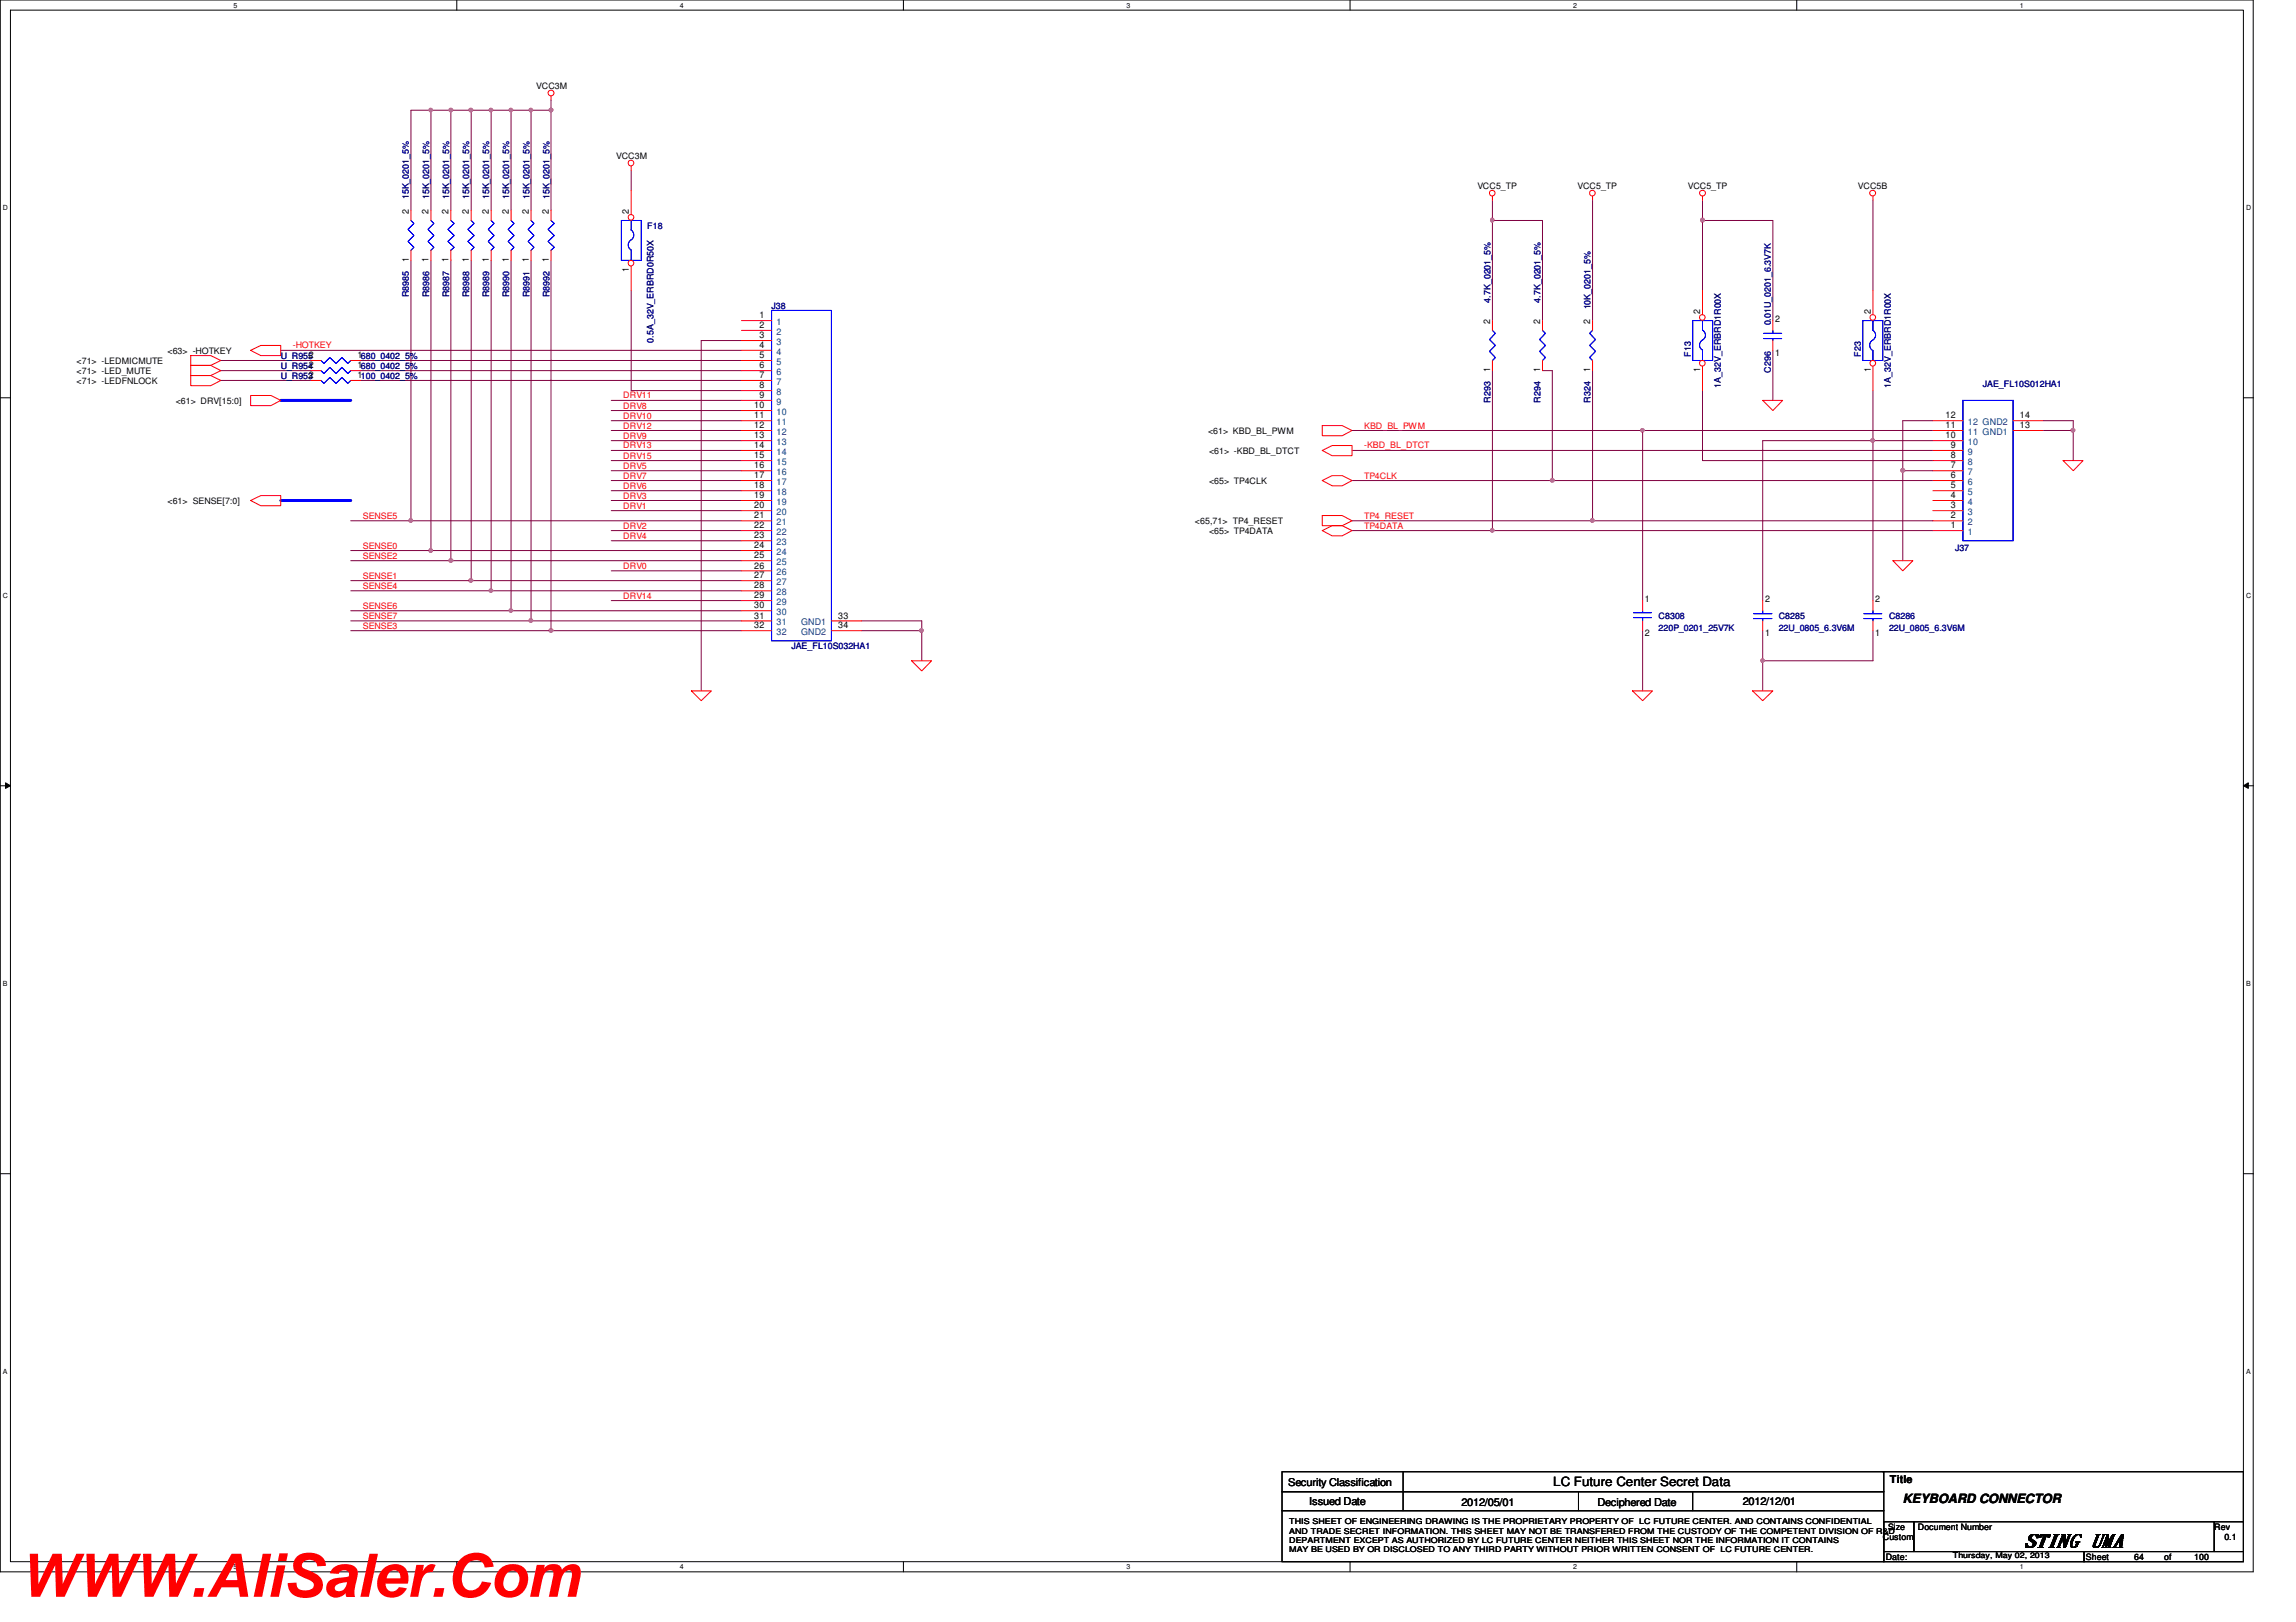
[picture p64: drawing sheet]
<svg xmlns="http://www.w3.org/2000/svg" width="297mm" height="210mm" viewBox="0 0 297 210" stroke-linecap="round" stroke-linejoin="round" font-family="sans-serif">
<defs><g id="words">
<text font-size="7.8" fill="#f00" x="2.5" y="206.6">WWW.AliSaler.Com</text>
<text font-size="2.4" x="261.8" y="200.2">STING UMA</text>
<g font-size="1.7">
<text x="201" y="192.3">LC Future Center Secret Data</text>
<text x="246.2" y="194.5">KEYBOARD CONNECTOR</text>
</g>
<g font-size="1.4">
<text x="244.5" y="191.9">Title</text>
<text x="166.7" y="192.3">Security Classification</text>
<text x="169.4" y="194.7">Issued Date</text>
<text x="189.1" y="194.9">2012/05/01</text>
<text x="206.7" y="194.9">Deciphered Date</text>
<text x="225.5" y="194.7">2012/12/01</text>
</g>
<g font-size="1.2">
<text x="52.9" y="27.6" transform="rotate(-90 52.9 27.6)">2</text>
<text x="55.5" y="27.6" transform="rotate(-90 55.5 27.6)">2</text>
<text x="58" y="27.6" transform="rotate(-90 58 27.6)">2</text>
<text x="60.7" y="27.6" transform="rotate(-90 60.7 27.6)">2</text>
<text x="63.2" y="27.6" transform="rotate(-90 63.2 27.6)">2</text>
<text x="65.8" y="27.6" transform="rotate(-90 65.8 27.6)">2</text>
<text x="68.4" y="27.6" transform="rotate(-90 68.4 27.6)">2</text>
<text x="71" y="27.6" transform="rotate(-90 71 27.6)">2</text>
<text x="81.4" y="27.6" transform="rotate(-90 81.4 27.6)">2</text>
<text x="52.9" y="33.9" transform="rotate(-90 52.9 33.9)">1</text>
<text x="55.5" y="33.9" transform="rotate(-90 55.5 33.9)">1</text>
<text x="58" y="33.9" transform="rotate(-90 58 33.9)">1</text>
<text x="60.7" y="33.9" transform="rotate(-90 60.7 33.9)">1</text>
<text x="63.2" y="33.9" transform="rotate(-90 63.2 33.9)">1</text>
<text x="65.8" y="33.9" transform="rotate(-90 65.8 33.9)">1</text>
<text x="68.4" y="33.9" transform="rotate(-90 68.4 33.9)">1</text>
<text x="71" y="33.9" transform="rotate(-90 71 33.9)">1</text>
<text x="81.4" y="35.2" transform="rotate(-90 81.4 35.2)">1</text>
<text x="98.3" y="41.2">1</text>
<text x="192.8" y="41.9" transform="rotate(-90 192.8 41.9)">2</text>
<text x="199.3" y="41.9" transform="rotate(-90 199.3 41.9)">2</text>
<text x="205.7" y="41.9" transform="rotate(-90 205.7 41.9)">2</text>
<text x="220" y="40.6" transform="rotate(-90 220 40.6)">2</text>
<text x="229.7" y="41.6">2</text>
<text x="242" y="40.6" transform="rotate(-90 242 40.6)">2</text>
<text x="40" y="46.4">2</text>
<text x="40" y="47.7">2</text>
<text x="46.3" y="46.4">1680_0402_5%</text>
<text x="46.3" y="47.7">1680_0402_5%</text>
<text x="98.3" y="42.5">2</text>
<text x="98.3" y="43.8">3</text>
<text x="98.3" y="45">4</text>
<text x="98.3" y="46.4">5</text>
<text x="98.3" y="47.7">6</text>
<text x="229.7" y="46.1">1</text>
<text x="40" y="48.9">2</text>
<text x="46.3" y="48.9">1100_0402_5%</text>
<text x="97.6" y="52.8">10</text>
<text x="98.3" y="48.9">7</text>
<text x="98.3" y="50.2">8</text>
<text x="98.3" y="51.5">9</text>
<text x="192.8" y="48.2" transform="rotate(-90 192.8 48.2)">1</text>
<text x="199.3" y="48.2" transform="rotate(-90 199.3 48.2)">1</text>
<text x="205.7" y="48.2" transform="rotate(-90 205.7 48.2)">1</text>
<text x="220" y="48.2" transform="rotate(-90 220 48.2)">1</text>
<text x="242" y="48.2" transform="rotate(-90 242 48.2)">1</text>
<text x="97.6" y="54.1">11</text>
<text x="97.6" y="55.4">12</text>
<text x="97.6" y="56.7">13</text>
<text x="97.6" y="58">14</text>
<text x="97.6" y="59.3">15</text>
<text x="251.7" y="56.7">10</text>
<text x="251.7" y="55.4">11</text>
<text x="251.7" y="54.1">12</text>
<text x="252.4" y="59.3">8</text>
<text x="252.4" y="58">9</text>
<text x="261.3" y="55.4">13</text>
<text x="261.3" y="54.1">14</text>
<text x="97.6" y="60.6">16</text>
<text x="97.6" y="61.9">17</text>
<text x="97.6" y="63.2">18</text>
<text x="97.6" y="64.5">19</text>
<text x="97.6" y="65.8">20</text>
<text x="252.4" y="64.5">4</text>
<text x="252.4" y="63.2">5</text>
<text x="252.4" y="65.8">3</text>
<text x="252.4" y="60.6">7</text>
<text x="252.4" y="61.9">6</text>
<text x="97.6" y="67.1">21</text>
<text x="97.6" y="68.4">22</text>
<text x="97.6" y="69.7">23</text>
<text x="97.6" y="71">24</text>
<text x="252.4" y="68.4">1</text>
<text x="252.4" y="67.1">2</text>
<text x="97.6" y="72.3">25</text>
<text x="97.6" y="73.6">26</text>
<text x="97.6" y="74.8">27</text>
<text x="97.6" y="76.2">28</text>
<text x="97.6" y="77.4">29</text>
<text x="212.8" y="77.9">1</text>
<text x="228.3" y="77.9">2</text>
<text x="242.6" y="77.9">2</text>
<text x="97.6" y="78.7">30</text>
<text x="97.6" y="80.1">31</text>
<text x="97.6" y="81.3">32</text>
<text x="108.5" y="80.1">33</text>
<text x="108.5" y="81.3">34</text>
<text x="212.8" y="82.3">2</text>
<text x="228.3" y="82.3">1</text>
<text x="242.6" y="82.3">1</text>
</g>
<g font-size="1.2" fill="#004080">
<text x="100.5" y="42">1</text>
<text x="100.5" y="43.3">2</text>
<text x="100.5" y="44.6">3</text>
<text x="100.5" y="45.9">4</text>
<text x="100.5" y="47.2">5</text>
<text x="100.5" y="48.5">6</text>
<text x="100.5" y="49.8">7</text>
<text x="100.5" y="51.1">8</text>
<text x="100.5" y="52.4">9</text>
<text x="100.5" y="53.7">10</text>
<text x="100.5" y="55">11</text>
<text x="100.5" y="56.3">12</text>
<text x="100.5" y="57.6">13</text>
<text x="100.5" y="58.8">14</text>
<text x="254.6" y="57.6">10</text>
<text x="254.6" y="58.8">9</text>
<text x="254.6" y="56.3">11 GND1</text>
<text x="254.6" y="55">12 GND2</text>
<text x="100.5" y="60.2">15</text>
<text x="100.5" y="61.5">16</text>
<text x="100.5" y="62.7">17</text>
<text x="100.5" y="64.1">18</text>
<text x="100.5" y="65.3">19</text>
<text x="254.6" y="65.3">4</text>
<text x="254.6" y="64.1">5</text>
<text x="254.6" y="60.2">8</text>
<text x="254.6" y="61.5">7</text>
<text x="254.6" y="62.7">6</text>
<text x="100.5" y="66.6">20</text>
<text x="100.5" y="67.9">21</text>
<text x="100.5" y="69.2">22</text>
<text x="100.5" y="70.5">23</text>
<text x="100.5" y="71.8">24</text>
<text x="254.6" y="69.2">1</text>
<text x="254.6" y="67.9">2</text>
<text x="254.6" y="66.6">3</text>
<text x="100.5" y="73.1">25</text>
<text x="100.5" y="74.4">26</text>
<text x="100.5" y="75.7">27</text>
<text x="100.5" y="77">28</text>
<text x="100.5" y="78.3">29</text>
<text x="100.5" y="79.6">30</text>
<text x="100.5" y="80.9">31</text>
<text x="100.5" y="82.2">32</text>
<text x="103.6" y="80.9">GND1</text>
<text x="103.6" y="82.2">GND2</text>
</g>
<g font-size="1.1">
<text x="69.4" y="11.5">VCC3M</text>
<text x="79.7" y="20.5">VCC3M</text>
<text x="191.1" y="24.4">VCC5_TP</text>
<text x="204.1" y="24.4">VCC5_TP</text>
<text x="218.4" y="24.4">VCC5_TP</text>
<text x="240.4" y="24.4">VCC5B</text>
<text x="9.9" y="47.1">&lt;71&gt; -LEDMICMUTE</text>
<text x="21.7" y="45.8">&lt;63&gt; -HOTKEY</text>
<text x="9.9" y="48.4">&lt;71&gt; -LED_MUTE</text>
<text x="9.9" y="49.7">&lt;71&gt; -LEDFNLOCK</text>
<text x="22.7" y="52.3">&lt;61&gt; DRV[15:0]</text>
<text x="156.3" y="56.2">&lt;61&gt; KBD_BL_PWM</text>
<text x="156.4" y="58.8">&lt;61&gt; -KBD_BL_DTCT</text>
<text x="21.7" y="65.2">&lt;61&gt; SENSE[7:0]</text>
<text x="156.4" y="62.7">&lt;65&gt; TP4CLK</text>
<text x="154.6" y="67.8">&lt;65,71&gt; TP4_RESET</text>
<text x="156.4" y="69.1">&lt;65&gt; TP4DATA</text>
<text x="243.6" y="199.3">Custom</text>
<text x="244" y="201.9">Date:</text>
<text x="244.3" y="198">Size</text>
<text x="248.1" y="198">Document Number</text>
<text x="269.9" y="201.9">Sheet</text>
<text x="276.1" y="201.9">64</text>
<text x="280" y="201.9">of</text>
<text x="283.9" y="201.9">100</text>
<text x="286.5" y="198">Rev</text>
<text x="287.8" y="199.3">0.1</text>
</g>
<g font-size="1.1" fill="#000080">
<text x="52.9" y="25.8" transform="rotate(-90 52.9 25.8)">15K_0201_5%</text>
<text x="55.5" y="25.8" transform="rotate(-90 55.5 25.8)">15K_0201_5%</text>
<text x="58.1" y="25.8" transform="rotate(-90 58.1 25.8)">15K_0201_5%</text>
<text x="60.7" y="25.8" transform="rotate(-90 60.7 25.8)">15K_0201_5%</text>
<text x="63.3" y="25.8" transform="rotate(-90 63.3 25.8)">15K_0201_5%</text>
<text x="65.9" y="25.8" transform="rotate(-90 65.9 25.8)">15K_0201_5%</text>
<text x="68.5" y="25.8" transform="rotate(-90 68.5 25.8)">15K_0201_5%</text>
<text x="71.1" y="25.8" transform="rotate(-90 71.1 25.8)">15K_0201_5%</text>
<text x="83.7" y="29.6">F18</text>
<text x="52.9" y="38.5" transform="rotate(-90 52.9 38.5)">R8985</text>
<text x="55.5" y="38.5" transform="rotate(-90 55.5 38.5)">R8986</text>
<text x="58.1" y="38.5" transform="rotate(-90 58.1 38.5)">R8987</text>
<text x="60.7" y="38.5" transform="rotate(-90 60.7 38.5)">R8988</text>
<text x="63.3" y="38.5" transform="rotate(-90 63.3 38.5)">R8989</text>
<text x="65.9" y="38.5" transform="rotate(-90 65.9 38.5)">R8990</text>
<text x="68.5" y="38.5" transform="rotate(-90 68.5 38.5)">R8991</text>
<text x="71.1" y="38.5" transform="rotate(-90 71.1 38.5)">R8992</text>
<text x="99.8" y="40">J38</text>
<text x="192.8" y="39.2" transform="rotate(-90 192.8 39.2)">4.7K_0201_5%</text>
<text x="199.3" y="39.2" transform="rotate(-90 199.3 39.2)">4.7K_0201_5%</text>
<text x="205.8" y="40" transform="rotate(-90 205.8 40)">10K_0201_5%</text>
<text x="36.3" y="46.4">U_R955</text>
<text x="36.3" y="47.8">U_R954</text>
<text x="84.5" y="44.3" transform="rotate(-90 84.5 44.3)">0.5A_32V_ERBRD0R50X</text>
<text x="218.7" y="46.1" transform="rotate(-90 218.7 46.1)">F13</text>
<text x="229.1" y="42.1" transform="rotate(-90 229.1 42.1)">0.01U_0201_6.3V7K</text>
<text x="240.7" y="46.1" transform="rotate(-90 240.7 46.1)">F23</text>
<text x="36.3" y="49.1">U_R953</text>
<text x="192.8" y="52.1" transform="rotate(-90 192.8 52.1)">R293</text>
<text x="199.3" y="52.1" transform="rotate(-90 199.3 52.1)">R294</text>
<text x="205.8" y="52.1" transform="rotate(-90 205.8 52.1)">R324</text>
<text x="222.6" y="50.2" transform="rotate(-90 222.6 50.2)">1A_32V_ERBRD1R00X</text>
<text x="229.1" y="48.2" transform="rotate(-90 229.1 48.2)">C296</text>
<text x="244.6" y="50.2" transform="rotate(-90 244.6 50.2)">1A_32V_ERBRD1R00X</text>
<text x="256.5" y="50.1">JAE_FL10S012HA1</text>
<text x="252.9" y="71.3">J37</text>
<text x="214.6" y="80.1">C8308</text>
<text x="214.6" y="81.7">220P_0201_25V7K</text>
<text x="230.1" y="80.1">C8285</text>
<text x="230.1" y="81.7">22U_0805_6.3V6M</text>
<text x="244.4" y="80.1">C8286</text>
<text x="244.4" y="81.7">22U_0805_6.3V6M</text>
<text x="102.4" y="84">JAE_FL10S032HA1</text>
</g>
<g font-size="1.1" fill="#f00">
<text x="37.9" y="45.1">-HOTKEY</text>
<text x="80.6" y="52.9">DRV8</text>
<text x="80.6" y="51.6">DRV11</text>
<text x="80.6" y="54.2">DRV10</text>
<text x="80.6" y="56.8">DRV9</text>
<text x="80.6" y="55.5">DRV12</text>
<text x="80.6" y="59.4">DRV15</text>
<text x="80.6" y="58">DRV13</text>
<text x="176.5" y="58">-KBD_BL_DTCT</text>
<text x="176.5" y="55.5">KBD_BL_PWM</text>
<text x="80.6" y="60.7">DRV5</text>
<text x="80.6" y="63.2">DRV6</text>
<text x="80.6" y="64.5">DRV3</text>
<text x="80.6" y="61.9">DRV7</text>
<text x="80.6" y="65.8">DRV1</text>
<text x="176.5" y="61.9">TP4CLK</text>
<text x="46.9" y="67.1">SENSE5</text>
<text x="46.9" y="71">SENSE0</text>
<text x="80.6" y="69.7">DRV4</text>
<text x="80.6" y="68.4">DRV2</text>
<text x="176.5" y="67.1">TP4_RESET</text>
<text x="176.5" y="68.4">TP4DATA</text>
<text x="46.9" y="76.2">SENSE4</text>
<text x="46.9" y="72.3">SENSE2</text>
<text x="46.9" y="74.9">SENSE1</text>
<text x="80.6" y="73.6">DRV0</text>
<text x="80.6" y="77.5">DRV14</text>
<text x="46.9" y="80.1">SENSE7</text>
<text x="46.9" y="81.4">SENSE3</text>
<text x="46.9" y="78.8">SENSE6</text>
</g>
<g font-size="1">
<text x="166.8" y="197.3">THIS SHEET OF ENGINEERING DRAWING IS THE PROPRIETARY PROPERTY OF LC FUTURE CENTER. AND CONTAINS CONFIDENTIAL</text>
<text x="166.8" y="198.5">AND TRADE SECRET INFORMATION. THIS SHEET MAY NOT BE TRANSFERED FROM THE CUSTODY OF THE COMPETENT DIVISION OF R&amp;D</text>
<text x="166.8" y="199.6">DEPARTMENT EXCEPT AS AUTHORIZED BY LC FUTURE CENTER NEITHER THIS SHEET NOR THE INFORMATION IT CONTAINS</text>
<text x="166.8" y="200.8">MAY BE USED BY OR DISCLOSED TO ANY THIRD PARTY WITHOUT PRIOR WRITTEN CONSENT OF LC FUTURE CENTER.</text>
<text x="252.6" y="201.7">Thursday, May 02, 2013</text>
</g>
<g font-size=".9">
<text x="30.2" y="1">5</text>
<text x="88" y="1">4</text>
<text x="145.8" y="1">3</text>
<text x="203.5" y="1">2</text>
<text x="261.3" y="1">1</text>
<text x=".4" y="27.2">D</text>
<text x="290.6" y="27.2">D</text>
<text x=".4" y="77.3">C</text>
<text x="290.6" y="77.3">C</text>
<text x=".4" y="127.6">B</text>
<text x="290.6" y="127.6">B</text>
<text x=".4" y="177.8">A</text>
<text x="290.6" y="177.8">A</text>
<text x="30.2" y="203.1">5</text>
<text x="88" y="203.1">4</text>
<text x="145.8" y="203.1">3</text>
<text x="203.5" y="203.1">2</text>
<text x="261.3" y="203.1">1</text>
</g>
</g></defs>
<path d="M0 0h291.5v203.4h-291.5zM1.4 1.3h288.8v200.8h-288.8z" fill="none" stroke="#000" stroke-width=".13"/>
<g fill="#fff">
<path d="M30.2 .2h.5v1h-.5z"/>
<path d="M30.2 202.3h.5v1h-.5z"/>
</g>
<path d="M59.1 0v1.3M59.1 202.1v1.3" fill="none" stroke="#000" stroke-width=".13"/>
<g fill="#fff">
<path d="M88 .2h.5v1h-.5z"/>
<path d="M88 202.3h.5v1h-.5z"/>
</g>
<path d="M116.9 0v1.3M116.9 202.1v1.3" fill="none" stroke="#000" stroke-width=".13"/>
<g fill="#fff">
<path d="M145.7 .2h.6v1h-.6z"/>
<path d="M145.7 202.3h.6v1h-.6z"/>
</g>
<path d="M174.7 0v1.3M174.7 202.1v1.3" fill="none" stroke="#000" stroke-width=".13"/>
<g fill="#fff">
<path d="M203.5 .2h.5v1h-.5z"/>
<path d="M203.5 202.3h.5v1h-.5z"/>
</g>
<path d="M232.4 0v1.3M232.4 202.1v1.3" fill="none" stroke="#000" stroke-width=".13"/>
<g fill="#fff">
<path d="M261.3 .2h.5v1h-.5z"/>
<path d="M261.3 202.3h.5v1h-.5z"/>
<path d="M.4 26.4h.6v1h-.6z"/>
<path d="M290.6 26.4h.6v1h-.6z"/>
<path d="M.4 76.5h.6v1.1h-.6z"/>
<path d="M290.6 76.5h.6v1.1h-.6z"/>
</g>
<path d="M0 51.5h1.4M290.2 51.5h1.3" fill="none" stroke="#000" stroke-width=".13"/>
<g fill="#fff">
<path d="M.4 126.7h.6v1.1h-.6z"/>
<path d="M290.6 126.7h.6v1.1h-.6z"/>
</g>
<path d="M0 101.7h1.4M.7 101.3l.7 .4-.7 .3zM290.2 101.7h1.3M290.2 101.7l.7-.4v.7z" fill="none" stroke="#000" stroke-width=".13"/>
<path d="M.7 101.3l.7 .4-.7 .3zM290.2 101.7l.7-.4v.7z" fill="#000"/>
<g fill="#fff">
<path d="M.4 177h.5v1h-.5z"/>
<path d="M290.6 177h.5v1h-.5z"/>
</g>
<path d="M0 151.9h1.4M290.2 151.9h1.3" fill="none" stroke="#000" stroke-width=".13"/>
<g fill="none" stroke="#800040" stroke-width=".13">
<path d="M79.1 53.1h16.8M79.1 54.4h16.8M79.1 57h16.8M79.1 51.8h16.8M79.1 55.7h16.8M79.1 59.6h16.8M79.1 58.3h16.8M229.4 45.3v6.5M79.1 70h16.8M79.1 60.9h16.8M79.1 63.5h16.8M79.1 64.8h16.8"/>
<path d="M79.1 62.2h16.8M79.1 68.7h16.8M79.1 66.1h16.8M79.1 73.9h16.8M79.1 77.7h16.8M206 67.4h44.1"/>
</g>
<path d="M205.8 67.2l.2-.1 .2 .1v.3l-.2 .1-.2-.1z" fill-rule="evenodd" fill="#f0f"/>
<path d="M205.8 67.2l.2-.1 .2 .1v.3l-.2 .1-.2-.1z" fill="none" stroke="#f0f" stroke-width=".13"/>
<path d="M206 25.9v15.6M220.3 28.5h9.1" fill="none" stroke="#800040" stroke-width=".13"/>
<circle cx="220.3" cy="28.5" r=".26" fill="#f0f"/>
<circle cx="220.3" cy="28.5" r=".26" fill="none" stroke="#f0f" stroke-width=".13"/>
<path d="M193.1 28.5v13M229.4 28.5v13" fill="none" stroke="#800040" stroke-width=".13"/>
<path d="M192.9 28.3l.1-.1 .3 .1-.1 .4h-.2h-.1z" fill-rule="evenodd" fill="#f0f"/>
<path d="M192.9 28.3l.1-.1 .3 .1-.1 .4h-.2h-.1z" fill="none" stroke="#f0f" stroke-width=".13"/>
<path d="M193.1 28.5h6.5v13M36.3 45.3h59.6M55.7 71.2h40.2" fill="none" stroke="#800040" stroke-width=".13"/>
<path d="M55.6 71.1l.1-.1 .2 .1v.3l-.2 .1-.1-.1z" fill-rule="evenodd" fill="#f0f"/>
<path d="M55.6 71.1l.1-.1 .2 .1v.3l-.2 .1-.1-.1z" fill="none" stroke="#f0f" stroke-width=".13"/>
<path d="M71.3 81.6h24.6" fill="none" stroke="#800040" stroke-width=".13"/>
<circle cx="71.3" cy="81.6" r=".25" fill="#f0f"/>
<circle cx="71.3" cy="81.6" r=".25" fill="none" stroke="#f0f" stroke-width=".13"/>
<path d="M58.3 72.6h37.6" fill="none" stroke="#800040" stroke-width=".13"/>
<circle cx="58.3" cy="72.5" r=".25" fill="#f0f"/>
<circle cx="58.3" cy="72.5" r=".25" fill="none" stroke="#f0f" stroke-width=".13"/>
<path d="M63.5 76.5h32.4" fill="none" stroke="#800040" stroke-width=".13"/>
<path d="M63.3 76.3h.4l.1 .1-.1 .2-.2 .1-.2-.1z" fill-rule="evenodd" fill="#f0f"/>
<path d="M63.3 76.3h.4l.1 .1-.1 .2-.2 .1-.2-.1z" fill="none" stroke="#f0f" stroke-width=".13"/>
<path d="M61 75.1h34.9" fill="none" stroke="#800040" stroke-width=".13"/>
<circle cx="60.9" cy="75.1" r=".25" fill="#f0f"/>
<circle cx="60.9" cy="75.1" r=".25" fill="none" stroke="#f0f" stroke-width=".13"/>
<path d="M53.2 14.3v12.9M55.7 14.3h2.6M71.3 14.3v12.9M66.1 79h29.8" fill="none" stroke="#800040" stroke-width=".13"/>
<circle cx="71.3" cy="14.2" r=".25" fill="#f0f"/>
<circle cx="71.3" cy="14.2" r=".25" fill="none" stroke="#f0f" stroke-width=".13"/>
<path d="M68.7 14.3v12.9" fill="none" stroke="#800040" stroke-width=".13"/>
<path d="M68.5 14.1h.3l.1 .1-.1 .2-.1 .1-.2-.1z" fill-rule="evenodd" fill="#f0f"/>
<path d="M68.5 14.1h.3l.1 .1-.1 .2-.1 .1-.2-.1z" fill="none" stroke="#f0f" stroke-width=".13"/>
<path d="M66.1 14.3v12.9" fill="none" stroke="#800040" stroke-width=".13"/>
<path d="M65.9 14.1h.4v.1v.2l-.2 .1-.2-.1z" fill-rule="evenodd" fill="#f0f"/>
<path d="M65.9 14.1h.4v.1v.2l-.2 .1-.2-.1z" fill="none" stroke="#f0f" stroke-width=".13"/>
<path d="M63.5 14.3v12.9" fill="none" stroke="#800040" stroke-width=".13"/>
<path d="M63.3 14.1h.4l.1 .1-.1 .2-.2 .1-.2-.1z" fill-rule="evenodd" fill="#f0f"/>
<path d="M63.3 14.1h.4l.1 .1-.1 .2-.2 .1-.2-.1z" fill="none" stroke="#f0f" stroke-width=".13"/>
<path d="M61 14.3v12.9" fill="none" stroke="#800040" stroke-width=".13"/>
<circle cx="60.9" cy="14.2" r=".25" fill="#f0f"/>
<circle cx="60.9" cy="14.2" r=".25" fill="none" stroke="#f0f" stroke-width=".13"/>
<path d="M58.3 14.3v12.9" fill="none" stroke="#800040" stroke-width=".13"/>
<circle cx="58.3" cy="14.2" r=".25" fill="#f0f"/>
<circle cx="58.3" cy="14.2" r=".25" fill="none" stroke="#f0f" stroke-width=".13"/>
<path d="M55.7 14.3v12.9M193.1 68.7h57" fill="none" stroke="#800040" stroke-width=".13"/>
<path d="M192.9 68.5h.3l.1 .1-.1 .2-.2 .1-.1-.1z" fill-rule="evenodd" fill="#f0f"/>
<path d="M192.9 68.5h.3l.1 .1-.1 .2-.2 .1-.1-.1z" fill="none" stroke="#f0f" stroke-width=".13"/>
<path d="M68.7 80.3h27.2" fill="none" stroke="#800040" stroke-width=".13"/>
<path d="M68.5 80.1h.2l.2 .1-.1 .3-.1 .1-.2-.1z" fill-rule="evenodd" fill="#f0f"/>
<path d="M68.5 80.1h.2l.2 .1-.1 .3-.1 .1-.2-.1z" fill="none" stroke="#f0f" stroke-width=".13"/>
<path d="M53.2 14.3h2.5M71.3 13v1.3h-7.8" fill="none" stroke="#800040" stroke-width=".13"/>
<path d="M55.6 14.1h.3l.1 .1-.1 .2-.2 .1-.1-.1z" fill-rule="evenodd" fill="#f0f"/>
<path d="M55.6 14.1h.3l.1 .1-.1 .2-.2 .1-.1-.1z" fill="none" stroke="#f0f" stroke-width=".13"/>
<path d="M58.3 14.3h5.2M174.9 58.3h75.2M212.5 55.7h37.6" fill="none" stroke="#800040" stroke-width=".13"/>
<path d="M212.3 55.5h.3l.1 .2-.1 .1-.1 .1-.2-.1z" fill-rule="evenodd" fill="#f0f"/>
<path d="M212.3 55.5h.3l.1 .2-.1 .1-.1 .1-.2-.1z" fill="none" stroke="#f0f" stroke-width=".13"/>
<path d="M242.3 81.6v3.9h-14.3v3.9" fill="none" stroke="#800040" stroke-width=".13"/>
<path d="M227.9 85.3h.3l.1 .2-.1 .1-.2 .1-.1-.1z" fill-rule="evenodd" fill="#f0f"/>
<path d="M227.9 85.3h.3l.1 .2-.1 .1-.2 .1-.1-.1z" fill="none" stroke="#f0f" stroke-width=".13"/>
<path d="M242.3 25.9v11.7M264.3 54.4h3.9M268.2 55.7v3.9M212.5 81.6v7.8M228 81.6v3.9" fill="none" stroke="#800040" stroke-width=".13"/>
<circle cx="268.2" cy="55.7" r=".25" fill="#f0f"/>
<circle cx="268.2" cy="55.7" r=".25" fill="none" stroke="#f0f" stroke-width=".13"/>
<path d="M268.2 54.4v1.3h-3.9M53.2 67.4h42.7" fill="none" stroke="#800040" stroke-width=".13"/>
<path d="M36.3 51.8h9.1" fill="none" stroke="#00f" stroke-width=".38"/>
<path d="M53 67.2l.1-.1 .2 .1v.3l-.2 .1-.1-.1z" fill-rule="evenodd" fill="#f0f"/>
<path d="M53 67.2l.1-.1 .2 .1v.3l-.2 .1-.1-.1z" fill="none" stroke="#f0f" stroke-width=".13"/>
<path d="M53.2 33.7v33.7h-7.8M55.7 33.7v37.5h-10.3M66.1 33.7v45.3M68.7 33.7v46.6h-23.3M71.3 33.7v47.9M95.9 44.1h-5.2v45.3" fill="none" stroke="#800040" stroke-width=".13"/>
<path d="M65.9 78.8h.4v.2v.2h-.2h-.2z" fill-rule="evenodd" fill="#f0f"/>
<path d="M65.9 78.8h.4v.2v.2h-.2h-.2z" fill="none" stroke="#f0f" stroke-width=".13"/>
<path d="M58.3 33.7v38.9h-12.9M61 33.7v41.4h-15.6M63.5 33.7v42.8h-18.1M242.3 57h7.8M246.2 54.4h3.9M45.4 79h20.7M45.4 81.6h25.9" fill="none" stroke="#800040" stroke-width=".13"/>
<path d="M36.3 64.8h9.1" fill="none" stroke="#00f" stroke-width=".38"/>
<circle cx="242.3" cy="57" r=".25" fill="#f0f"/>
<circle cx="242.3" cy="57" r=".25" fill="none" stroke="#f0f" stroke-width=".13"/>
<path d="M174.9 55.7h37.6v22M200.8 48v14.2M206 48v19.4h-31.1M220.3 50.5v9.1h29.8M228 57v20.7M242.3 50.5v27.2" fill="none" stroke="#800040" stroke-width=".13"/>
<circle cx="200.8" cy="62.2" r=".25" fill="#f0f"/>
<circle cx="200.8" cy="62.2" r=".25" fill="none" stroke="#f0f" stroke-width=".13"/>
<g fill="none" stroke="#800040" stroke-width=".13">
<path d="M81.7 37.6v12.9h14.2M193.1 25.9v2.6M220.3 25.9v11.7M28.6 46.7h11.6M28.6 48h11.6M28.6 49.2h11.6M46.7 46.7h49.2M46.7 48h49.2M46.7 49.2h49.2M193.1 48v20.7h-18.2M228 57h14.3M174.9 62.2h25.9"/>
<path d="M111.5 80.3h7.7v1.3h-7.7"/>
</g>
<circle cx="119.2" cy="81.6" r=".25" fill="#f0f"/>
<circle cx="119.2" cy="81.6" r=".25" fill="none" stroke="#f0f" stroke-width=".13"/>
<path d="M199.6 48h1.2M246.2 60.9v11.7M119.2 81.6v3.9" fill="none" stroke="#800040" stroke-width=".13"/>
<circle cx="246.2" cy="60.9" r=".26" fill="#f0f"/>
<circle cx="246.2" cy="60.9" r=".26" fill="none" stroke="#f0f" stroke-width=".13"/>
<path d="M81.7 22.1v2.5M246.2 54.4v6.5h3.9M200.8 62.2h49.3" fill="none" stroke="#800040" stroke-width=".13"/>
<g fill="none" stroke="#f00" stroke-width=".13">
<path d="M71.3 12.4v.6M68.7 32.4v1.3M68.7 27.2v1.3M81.7 21.5v.6M193.1 25.4v.5M206 25.4v.5M220.3 25.4v.5M242.3 25.4v.5M24.7 46h2.6l1.3 .7-1.3 .6h-2.6zM24.7 47.3h2.6l1.3 .7-1.3 .6h-2.6zM24.7 48.6h2.6l1.3 .6-1.3 .7h-2.6zM32.4 51.2h2.6l1.3 .6-1.3 .7h-2.6z"/>
<path d="M32.4 45.3l1.3-.6h2.6v1.3h-2.6zM95.9 41.5h3.9M95.9 42.8h3.9M95.9 44.1h3.9M95.9 45.3h3.9M95.9 46.7h3.9M95.9 48h3.9M95.9 49.2h3.9M95.9 50.5h3.9M95.9 51.8h3.9M95.9 53.1h3.9M95.9 54.4h3.9"/>
<path d="M95.9 55.7h3.9M95.9 57h3.9M95.9 58.3h3.9M95.9 59.6h3.9M171.1 55.1h2.5l1.3 .6-1.3 .7h-2.5zM171.1 58.3l1.2-.6h2.6v1.3h-2.6zM193.1 46.7v1.3M193.1 41.5v1.3M228 51.8h2.6l-1.2 1.3zM229.4 44.1v1.2M229.4 41.5v1.3M266.9 59.6h2.6l-1.3 1.3z"/>
<path d="M32.4 64.8l1.3-.7h2.6v1.3h-2.6zM95.9 60.9h3.9M95.9 62.2h3.9M95.9 63.5h3.9M95.9 64.8h3.9M95.9 66.1h3.9M95.9 67.4h3.9M95.9 68.7h3.9M95.9 70h3.9M95.9 71.2h3.9M95.9 72.6h3.9M95.9 73.9h3.9"/>
<path d="M95.9 75.1h3.9M95.9 76.5h3.9M95.9 77.7h3.9M95.9 79h3.9M171.1 62.2l1.2-.6h1.3l1.3 .6-1.3 .7h-1.3zM171.1 66.7h2.5l1.3 .7-1.3 .6h-2.5zM171.1 68.7l1.2-.7h1.3l1.3 .7-1.3 .6h-1.3zM244.9 72.6h2.6l-1.3 1.3zM89.4 89.4h2.6l-1.3 1.3zM95.9 80.3h3.9M95.9 81.6h3.9M107.6 80.3h3.9"/>
<path d="M107.6 81.6h3.9M117.9 85.5h2.6l-1.3 1.3zM211.2 89.4h2.6l-1.3 1.3zM226.7 89.4h2.7l-1.4 1.3z"/>
<circle cx="71.3" cy="12" r=".37"/>
<circle cx="81.6" cy="21.1" r=".37"/>
<circle cx="193" cy="25" r=".37"/>
<circle cx="206" cy="25" r=".37"/>
<circle cx="220.3" cy="25" r=".37"/>
<circle cx="242.3" cy="25" r=".37"/>
</g>
<path d="M165.9 190.5h77.8v2.5h-77.8zM165.9 193h77.8v2.5h-77.8zM165.9 195.5h77.8v6.6h-77.8zM181.5 190.5v5M204.2 193v2.5M219 193v2.5M243.6 190.5h46.6v6.4M243.7 196.9h3.9v3.9h-3.9zM247.6 196.9h38.9v3.9h-38.9zM286.5 196.9h3.7v3.9h-3.7zM243.7 200.8h25.9v1.3h-25.9zM269.6 200.8h20.6v1.3h-20.6z" fill="none" stroke="#000" stroke-width=".13"/>
<path d="M68.7 28.5l.4 .4-.8 .8 .8 .8-.8 .7 .8 .8-.4 .4M99.8 40.2h7.8v42.7h-7.8zM193.1 42.8l.4 .3-.8 .8 .8 .8-.8 .8 .8 .8-.4 .4M219 41.5h2.6v5.2h-2.6zM220.3 45.3v1.4M220.3 41.5v1.3M220.3 42.7a.74 .74 0 0 1 .3 .7 .74 .74 0 0 1-.4 .6 .74 .74 0 0 0 .1 1.3M228.2 43.1h2.3M228.2 43.8h2.3M229.4 43.8v.3M229.4 42.8v.3" fill="none" stroke="#00f" stroke-width=".13"/>
<circle cx="220.2" cy="41.1" r=".37" fill="#fff"/>
<g fill="none" stroke="#f00" stroke-width=".13">
<path d="M220.3 37.6v3.1"/>
<circle cx="220.2" cy="41.1" r=".37"/>
</g>
<circle cx="220.2" cy="47" r=".37" fill="#fff"/>
<g fill="none" stroke="#f00" stroke-width=".13">
<path d="M53.2 32.4v1.3M53.2 27.2v1.3M58.3 32.4v1.3M58.3 27.2v1.3M71.3 32.4v1.3M71.3 27.2v1.3M206 46.7v1.3M206 41.5v1.3M220.3 47.4v3.1M212.5 77.7v1.3M212.5 80.3v1.3"/>
<circle cx="220.2" cy="47" r=".37"/>
</g>
<path d="M53.2 28.5l.3 .4-.7 .8 .7 .8-.7 .7 .7 .8-.3 .4M58.3 28.5l.5 .4-.8 .8 .8 .8-.8 .7 .8 .8-.5 .4M71.3 28.5l.4 .4-.8 .8 .8 .8-.8 .7 .8 .8-.4 .4M206 42.8l-.3 .3 .7 .8-.7 .8 .7 .8-.7 .8 .3 .4M241 41.5h2.6v5.2h-2.6zM242.3 41.5v1.3a.81 .81 0 0 1 .3 .8 .81 .81 0 0 1-.5 .6 .77 .77 0 0 0 .2 1.1M242.3 45.3v1.4M211.3 79.9h2.4M211.3 79.3h2.4M212.5 79v.3M212.5 79.9v.4" fill="none" stroke="#00f" stroke-width=".13"/>
<circle cx="242.3" cy="41.1" r=".37" fill="#fff"/>
<g fill="none" stroke="#f00" stroke-width=".13">
<path d="M242.3 37.6v3.1"/>
<circle cx="242.3" cy="41.1" r=".37"/>
</g>
<circle cx="242.3" cy="47" r=".37" fill="#fff"/>
<g fill="none" stroke="#f00" stroke-width=".13">
<path d="M55.7 32.4v1.3M55.7 27.2v1.3M61 32.4v1.3M61 27.2v1.3M66.1 32.4v1.3M66.1 27.2v1.3M40.2 46.7h1.3M40.2 48h1.3M40.2 49.2h1.3M45.4 46.7h1.3M45.4 48h1.3M45.4 49.2h1.3"/>
<path d="M199.6 46.7v1.3M199.6 41.5v1.3M242.3 47.4v3.1M250.1 59.6h3.9M250.1 57h3.9M250.1 58.3h3.9M250.1 55.7h3.9M250.1 54.4h3.9M260.4 55.7h3.9M260.4 54.4h3.9M228 77.7v1.3M250.1 68.7h3.9"/>
<path d="M250.1 64.8h3.9M250.1 67.4h3.9M250.1 63.5h3.9M250.1 66.1h3.9M250.1 60.9h3.9M250.1 62.2h3.9M228 80.3v1.3"/>
<circle cx="242.3" cy="47" r=".37"/>
</g>
<g fill="none" stroke="#00f" stroke-width=".13">
<path d="M55.7 28.5l.4 .4-.7 .8 .7 .8-.7 .7 .7 .8-.4 .4M61 28.5l.3 .4-.8 .8 .8 .8-.8 .7 .8 .8-.3 .4M66.1 28.5l.4 .4-.8 .8 .8 .8-.8 .7 .8 .8-.4 .4M80.4 28.5h2.6v5.2h-2.6zM81.7 32.4v1.3M81.7 28.5v1.3M81.7 29.8a.85 .85 0 0 1-.3 1.4 .74 .74 0 0 0 .3 1.1M41.5 46.7l.4 .3 .8-.7 .8 .7 .7-.7 .8 .7 .4-.3M41.5 48l.4 .3 .8-.8 .8 .8 .7-.8 .8 .8 .4-.3M41.5 49.2l.4 .4 .8-.7 .8 .7 .7-.7 .8 .7 .4-.4M199.6 42.8l.3 .3-.7 .8 .7 .8-.7 .8 .7 .8-.3 .4M254 51.8h6.4v18.2h-6.4z"/>
<path d="M226.9 79.4h2.3M228 79v.4M226.9 80.1h2.3M228 80.1v.2"/>
</g>
<circle cx="81.6" cy="28.1" r=".37" fill="#fff"/>
<g fill="none" stroke="#f00" stroke-width=".13">
<path d="M81.7 24.6v3.2"/>
<circle cx="81.6" cy="28.1" r=".37"/>
</g>
<circle cx="81.6" cy="34.1" r=".37" fill="#fff"/>
<g fill="none" stroke="#f00" stroke-width=".13">
<path d="M63.5 32.4v1.3M63.5 27.2v1.3M81.7 34.5v3.1M242.3 77.7v1.3M242.3 80.3v1.3"/>
<circle cx="81.6" cy="34.1" r=".37"/>
</g>
<path d="M63.5 28.5l.4 .4-.7 .8 .7 .8-.7 .7 .7 .8-.4 .4M241.1 79.4h2.4M242.3 79v.4M241.1 80.1h2.4M242.3 80.1v.2" fill="none" stroke="#00f" stroke-width=".13"/>
<path d="M205.8 67.2l.2-.1 .2 .1v.3l-.2 .1-.2-.1z" fill-rule="evenodd" fill="#f0f"/>
<path d="M205.8 67.2l.2-.1 .2 .1v.3l-.2 .1-.2-.1z" fill="none" stroke="#f0f" stroke-width=".13"/>
<circle cx="220.3" cy="28.5" r=".26" fill="#f0f"/>
<circle cx="220.3" cy="28.5" r=".26" fill="none" stroke="#f0f" stroke-width=".13"/>
<path d="M192.9 28.3l.1-.1 .3 .1-.1 .4h-.2h-.1z" fill-rule="evenodd" fill="#f0f"/>
<path d="M192.9 28.3l.1-.1 .3 .1-.1 .4h-.2h-.1z" fill="none" stroke="#f0f" stroke-width=".13"/>
<path d="M55.6 71.1l.1-.1 .2 .1v.3l-.2 .1-.1-.1z" fill-rule="evenodd" fill="#f0f"/>
<path d="M55.6 71.1l.1-.1 .2 .1v.3l-.2 .1-.1-.1z" fill="none" stroke="#f0f" stroke-width=".13"/>
<circle cx="71.3" cy="81.6" r=".25" fill="#f0f"/>
<circle cx="71.3" cy="81.6" r=".25" fill="none" stroke="#f0f" stroke-width=".13"/>
<circle cx="58.3" cy="72.5" r=".25" fill="#f0f"/>
<circle cx="58.3" cy="72.5" r=".25" fill="none" stroke="#f0f" stroke-width=".13"/>
<path d="M63.3 76.3h.4l.1 .1-.1 .2-.2 .1-.2-.1z" fill-rule="evenodd" fill="#f0f"/>
<path d="M63.3 76.3h.4l.1 .1-.1 .2-.2 .1-.2-.1z" fill="none" stroke="#f0f" stroke-width=".13"/>
<circle cx="60.9" cy="75.1" r=".25" fill="#f0f"/>
<circle cx="60.9" cy="75.1" r=".25" fill="none" stroke="#f0f" stroke-width=".13"/>
<circle cx="71.3" cy="14.2" r=".25" fill="#f0f"/>
<circle cx="71.3" cy="14.2" r=".25" fill="none" stroke="#f0f" stroke-width=".13"/>
<path d="M68.5 14.1h.3l.1 .1-.1 .2-.1 .1-.2-.1z" fill-rule="evenodd" fill="#f0f"/>
<path d="M68.5 14.1h.3l.1 .1-.1 .2-.1 .1-.2-.1z" fill="none" stroke="#f0f" stroke-width=".13"/>
<path d="M65.9 14.1h.4v.1v.2l-.2 .1-.2-.1z" fill-rule="evenodd" fill="#f0f"/>
<path d="M65.9 14.1h.4v.1v.2l-.2 .1-.2-.1z" fill="none" stroke="#f0f" stroke-width=".13"/>
<path d="M63.3 14.1h.4l.1 .1-.1 .2-.2 .1-.2-.1z" fill-rule="evenodd" fill="#f0f"/>
<path d="M63.3 14.1h.4l.1 .1-.1 .2-.2 .1-.2-.1z" fill="none" stroke="#f0f" stroke-width=".13"/>
<circle cx="60.9" cy="14.2" r=".25" fill="#f0f"/>
<circle cx="60.9" cy="14.2" r=".25" fill="none" stroke="#f0f" stroke-width=".13"/>
<circle cx="58.3" cy="14.2" r=".25" fill="#f0f"/>
<circle cx="58.3" cy="14.2" r=".25" fill="none" stroke="#f0f" stroke-width=".13"/>
<path d="M192.9 68.5h.3l.1 .1-.1 .2-.2 .1-.1-.1z" fill-rule="evenodd" fill="#f0f"/>
<path d="M192.9 68.5h.3l.1 .1-.1 .2-.2 .1-.1-.1z" fill="none" stroke="#f0f" stroke-width=".13"/>
<path d="M68.5 80.1h.2l.2 .1-.1 .3-.1 .1-.2-.1z" fill-rule="evenodd" fill="#f0f"/>
<path d="M68.5 80.1h.2l.2 .1-.1 .3-.1 .1-.2-.1z" fill="none" stroke="#f0f" stroke-width=".13"/>
<path d="M55.6 14.1h.3l.1 .1-.1 .2-.2 .1-.1-.1z" fill-rule="evenodd" fill="#f0f"/>
<path d="M55.6 14.1h.3l.1 .1-.1 .2-.2 .1-.1-.1z" fill="none" stroke="#f0f" stroke-width=".13"/>
<path d="M212.3 55.5h.3l.1 .2-.1 .1-.1 .1-.2-.1z" fill-rule="evenodd" fill="#f0f"/>
<path d="M212.3 55.5h.3l.1 .2-.1 .1-.1 .1-.2-.1z" fill="none" stroke="#f0f" stroke-width=".13"/>
<path d="M227.9 85.3h.3l.1 .2-.1 .1-.2 .1-.1-.1z" fill-rule="evenodd" fill="#f0f"/>
<path d="M227.9 85.3h.3l.1 .2-.1 .1-.2 .1-.1-.1z" fill="none" stroke="#f0f" stroke-width=".13"/>
<circle cx="268.2" cy="55.7" r=".25" fill="#f0f"/>
<circle cx="268.2" cy="55.7" r=".25" fill="none" stroke="#f0f" stroke-width=".13"/>
<path d="M53 67.2l.1-.1 .2 .1v.3l-.2 .1-.1-.1z" fill-rule="evenodd" fill="#f0f"/>
<path d="M53 67.2l.1-.1 .2 .1v.3l-.2 .1-.1-.1z" fill="none" stroke="#f0f" stroke-width=".13"/>
<path d="M65.9 78.8h.4v.2v.2h-.2h-.2z" fill-rule="evenodd" fill="#f0f"/>
<path d="M65.9 78.8h.4v.2v.2h-.2h-.2z" fill="none" stroke="#f0f" stroke-width=".13"/>
<circle cx="242.3" cy="57" r=".25" fill="#f0f"/>
<circle cx="242.3" cy="57" r=".25" fill="none" stroke="#f0f" stroke-width=".13"/>
<circle cx="200.8" cy="62.2" r=".25" fill="#f0f"/>
<circle cx="200.8" cy="62.2" r=".25" fill="none" stroke="#f0f" stroke-width=".13"/>
<circle cx="119.2" cy="81.6" r=".25" fill="#f0f"/>
<circle cx="119.2" cy="81.6" r=".25" fill="none" stroke="#f0f" stroke-width=".13"/>
<circle cx="246.2" cy="60.9" r=".26" fill="#f0f"/>
<circle cx="246.2" cy="60.9" r=".26" fill="none" stroke="#f0f" stroke-width=".13"/>
<use href="#words"/>
</svg>
